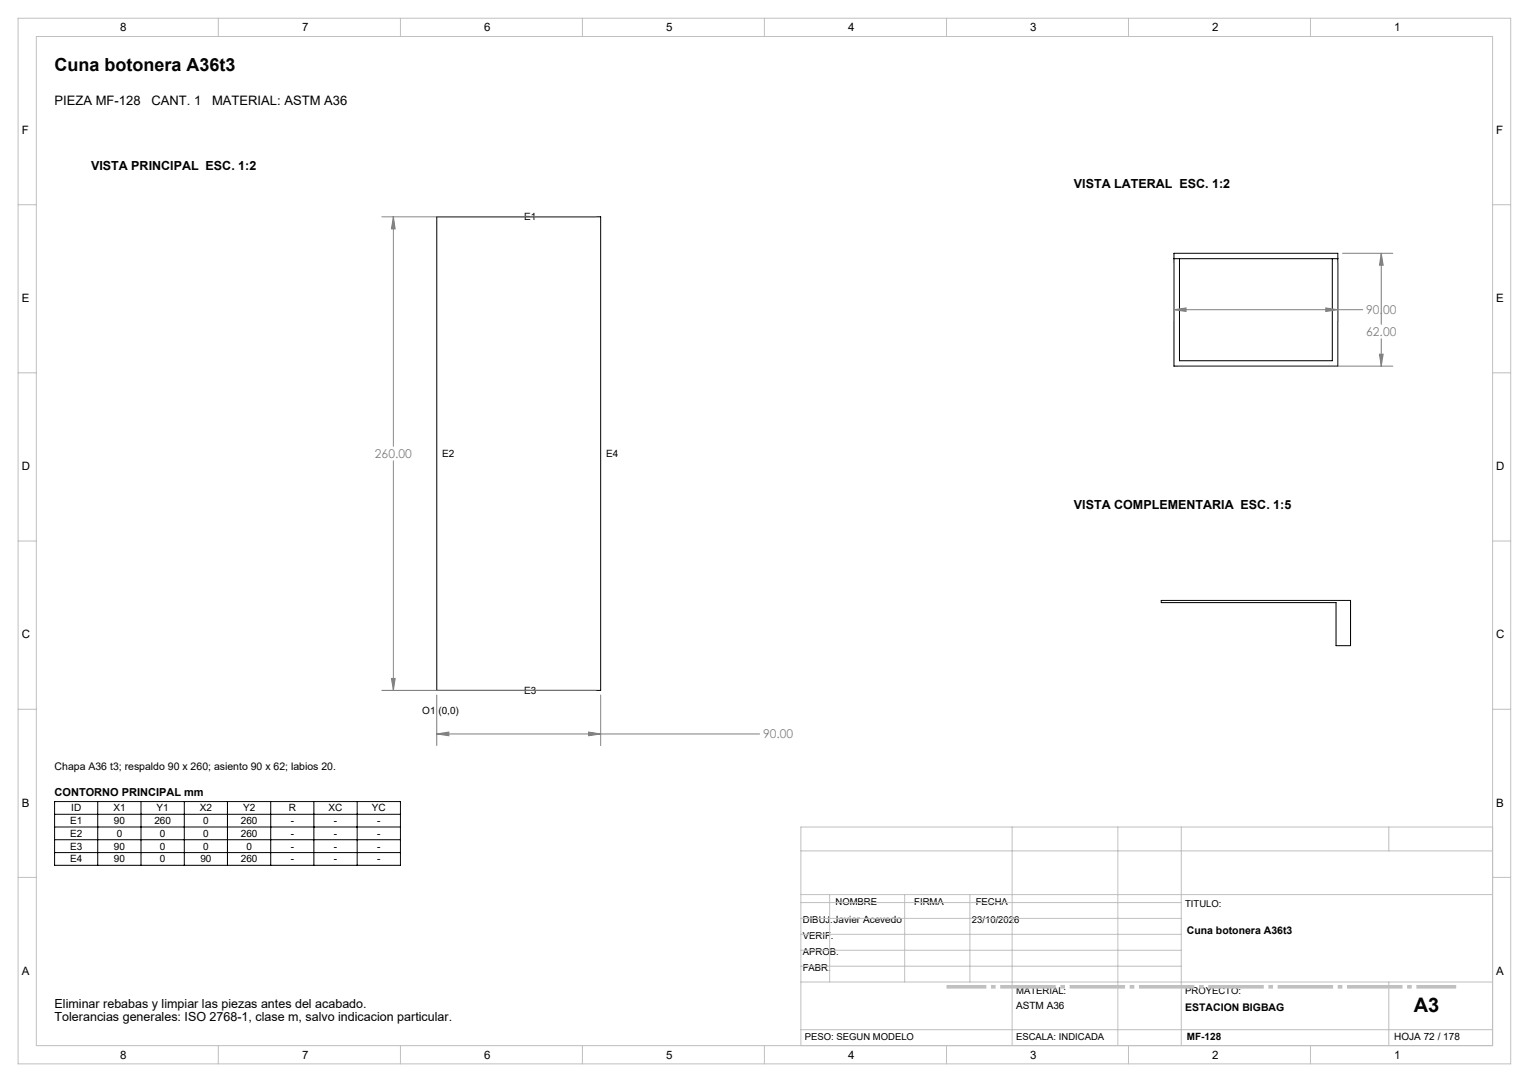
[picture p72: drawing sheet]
<svg xmlns="http://www.w3.org/2000/svg" width="420mm" height="297mm" viewBox="0 0 420 297" stroke-linecap="round" stroke-linejoin="round" font-family="sans-serif">
<defs><g id="words">
<text font-size="5.5" x="388.4" y="277.8">A3</text>
<text font-size="4.9" x="15" y="19.5">Cuna botonera A36t3</text>
<g font-size="3.6">
<text x="15" y="28.8">PIEZA MF-128</text>
<text x="41.6" y="28.8">CANT. 1</text>
<text x="58.3" y="28.8">MATERIAL: ASTM A36</text>
</g>
<g font-size="3.4">
<text x="25" y="46.7">VISTA PRINCIPAL ESC. 1:2</text>
<text x="295" y="51.7">VISTA LATERAL ESC. 1:2</text>
<text x="295" y="139.7">VISTA COMPLEMENTARIA ESC. 1:5</text>
<text x="15" y="276.7">Eliminar rebabas y limpiar las piezas antes del acabado.</text>
<text x="15" y="280.2">Tolerancias generales: ISO 2768-1, clase m, salvo indicacion particular.</text>
</g>
<g font-size="3.3" fill="#808080">
<text x="375.3" y="86.3">90.00</text>
<text x="375.3" y="92.3">62.00</text>
<text x="103" y="125.8">260.00</text>
<text x="209.6" y="202.7">90.00</text>
</g>
<g font-size="3.2">
<text x="33" y="8.6">8</text>
<text x="83" y="8.6">7</text>
<text x="133" y="8.6">6</text>
<text x="183" y="8.6">5</text>
<text x="233" y="8.6">4</text>
<text x="283" y="8.6">3</text>
<text x="333" y="8.6">2</text>
<text x="383" y="8.6">1</text>
<text x="6" y="36.8">F</text>
<text x="411" y="36.8">F</text>
<text x="6" y="82.9">E</text>
<text x="411" y="82.9">E</text>
<text x="6" y="129.1">D</text>
<text x="411" y="129.1">D</text>
<text x="6" y="175.3">C</text>
<text x="411" y="175.3">C</text>
<text x="6" y="221.4">B</text>
<text x="411" y="221.4">B</text>
<text x="6" y="267.6">A</text>
<text x="411" y="267.6">A</text>
<text x="33" y="290.6">8</text>
<text x="83" y="290.6">7</text>
<text x="133" y="290.6">6</text>
<text x="183" y="290.6">5</text>
<text x="233" y="290.6">4</text>
<text x="283" y="290.6">3</text>
<text x="333" y="290.6">2</text>
<text x="383" y="290.6">1</text>
</g>
<text font-size="3" x="15" y="218.5">CONTORNO PRINCIPAL mm</text>
<g font-size="2.9">
<text x="15" y="211.5">Chapa A36 t3; respaldo 90 x 260; asiento 90 x 62; labios 20.</text>
<text x="326" y="256.5">Cuna botonera A36t3</text>
<text x="325.6" y="277.5">ESTACION BIGBAG</text>
</g>
<g font-size="2.7">
<text x="144" y="60.4">E1</text>
<text x="121.5" y="125.4">E2</text>
<text x="166.5" y="125.4">E4</text>
<text x="144" y="190.4">E3</text>
<text x="116" y="195.9">O1 (0,0)</text>
<text x="19.3" y="226.2">E1</text>
<text x="19.6" y="222.7">ID</text>
<text x="31.1" y="222.7">X1</text>
<text x="31.3" y="226.2">90</text>
<text x="42.4" y="226.2">260</text>
<text x="43" y="222.7">Y1</text>
<text x="54.9" y="222.7">X2</text>
<text x="55.8" y="226.2">0</text>
<text x="66.1" y="226.2">260</text>
<text x="66.8" y="222.7">Y2</text>
<text x="79.3" y="222.7">R</text>
<text x="79.9" y="226.2">-</text>
<text x="90.3" y="222.7">XC</text>
<text x="91.7" y="226.2">-</text>
<text x="102.2" y="222.7">YC</text>
<text x="103.6" y="226.2">-</text>
<text x="19.3" y="229.7">E2</text>
<text x="19.3" y="233.2">E3</text>
<text x="31.3" y="233.2">90</text>
<text x="32" y="229.7">0</text>
<text x="43.9" y="229.7">0</text>
<text x="43.9" y="233.2">0</text>
<text x="55.8" y="229.7">0</text>
<text x="55.8" y="233.2">0</text>
<text x="66.1" y="229.7">260</text>
<text x="67.7" y="233.2">0</text>
<text x="79.9" y="229.7">-</text>
<text x="79.9" y="233.2">-</text>
<text x="91.7" y="229.7">-</text>
<text x="91.7" y="233.2">-</text>
<text x="103.6" y="229.7">-</text>
<text x="103.6" y="233.2">-</text>
<text x="19.3" y="236.7">E4</text>
<text x="31.3" y="236.7">90</text>
<text x="43.9" y="236.7">0</text>
<text x="55" y="236.7">90</text>
<text x="66.1" y="236.7">260</text>
<text x="79.9" y="236.7">-</text>
<text x="91.7" y="236.7">-</text>
<text x="103.6" y="236.7">-</text>
<text x="279.1" y="276.8">ASTM A36</text>
<text x="326" y="285.4">MF-128</text>
<text x="383" y="285.4">HOJA 72 / 178</text>
</g>
<g font-size="2.6">
<text x="229.5" y="248.4">NOMBRE</text>
<text x="251.1" y="248.4">FIRMA</text>
<text x="268" y="248.4">FECHA</text>
<text x="325.6" y="249">TITULO:</text>
<text x="220.5" y="253.3">DIBUJ.Javier Acevedo</text>
<text x="220.5" y="257.7">VERIF.</text>
<text x="267" y="253.3">23/10/2026</text>
<text x="220.5" y="262">APROB.</text>
<text x="220.5" y="266.4">FABR.</text>
<text x="279.1" y="273">MATERIAL:</text>
<text x="325.6" y="273">PROYECTO:</text>
<text x="221.1" y="285.5">PESO: SEGUN MODELO</text>
<text x="279.1" y="285.5">ESCALA: INDICADA</text>
</g>
</g></defs>
<g fill="none" stroke="#000" stroke-width=".27">
<path d="M120 59.5h45v130h-45zM322.5 69.5h45v31h-45zM322.5 71h45M324 71v28h42v-28M319 164.8h52v12.4h-4v-11.8h-48zM15 220h95v17.5h-95zM15 223.5h95M15 227h95M15 230.5h95M15 234h95M26.8 220v17.5M38.7 220v17.5"/>
<path d="M50.6 220v17.5M62.5 220v17.5M74.4 220v17.5M86.2 220v17.5M98.1 220v17.5"/>
</g>
<g fill="none" stroke="#808080" stroke-width=".27">
<path d="M104.9 59.5h58.8M108.1 59.5l.4 3.3h-1zM108.1 59.5v63M322.5 72.3v15.9M367.5 72.3v15.9M368.8 69.5h13.8M379.4 69.5l.5 3.3h-1zM379.4 69.5v19.5M322.5 85l3.3-.5v1zM322.5 85h51.8M364.2 84.5l3.3 .5-3.3 .5zM378.9 97.2h1l-.5 3.3z"/>
<path d="M379.4 93v7.5M323.7 100.5h58.9M108.1 126.5v63M104.9 189.5h58.8M107.5 186.2h1l-.4 3.3zM120 190.8v13.8M165 190.8v13.8M120 201.5l3.3-.6v1.1zM120 201.5h88.7M161.7 200.9l3.3 .6-3.3 .5z"/>
</g>
<path d="M260 270.9h140" fill="none" stroke="#c0c0c0" stroke-width="1" stroke-dasharray="15.2 1.3 1.3 1.3" stroke-dashoffset="4.3" stroke-linecap="butt"/>
<g fill="none" stroke="#c0c0c0" stroke-width=".27">
<path d="M5 5h410v287h-410zM10 10h400v277h-400zM60 5v5M110 5v5M160 5v5M210 5v5M260 5v5M310 5v5M360 5v5M5 56.2h5M410 56.2h5M5 102.3h5"/>
<path d="M410 102.3h5M5 148.5h5M410 148.5h5M5 194.7h5M410 194.7h5M220 233.6h190M278 227v60M307.1 227v60M324.5 227v60M381.5 227v6.6M410 227h-190v60M5 240.8h5"/>
<path d="M220 245.6h190M220 256.5h104.5M220 252.1h104.5M220 247.8h104.5M227.9 245.6v24M248.5 245.6v24M266.4 245.6v24M410 240.8h5M220 269.6h190M220 265.2h104.5M220 260.8h104.5M381.5 269.6v17.4"/>
<path d="M60 287v5M110 287v5M160 287v5M210 287v5M220 282.6h190M260 287v5M310 287v5M360 287v5"/>
</g>
<path d="M120 201.5l3.3-.6v1.1zM161.7 200.9l3.3 .6-3.3 .5zM107.5 186.2h1l-.4 3.3zM108.1 59.5l.4 3.3h-1zM322.5 85l3.3-.5v1zM364.2 84.5l3.3 .5-3.3 .5zM378.9 97.2h1l-.5 3.3zM379.4 69.5l.5 3.3h-1z" fill="#808080"/>
<use href="#words"/>
</svg>
